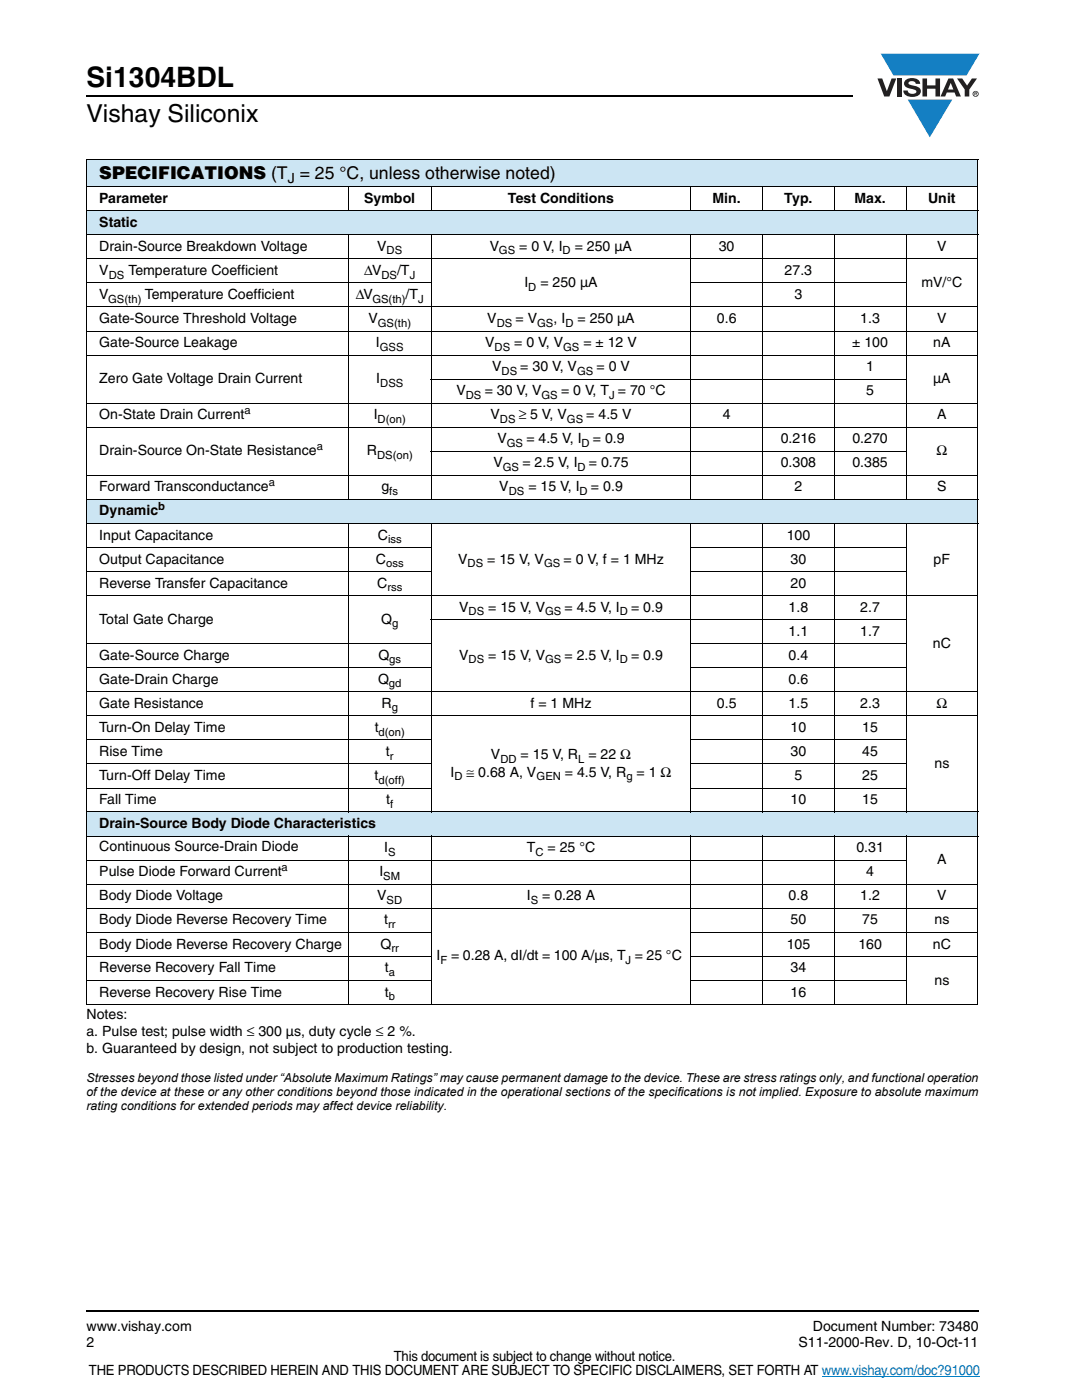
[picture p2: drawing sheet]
<svg xmlns="http://www.w3.org/2000/svg" width="216mm" height="279mm" viewBox="0 0 216 279" stroke-linecap="round" stroke-linejoin="round" font-family="sans-serif">
<defs><g id="words">
<text font-size="5.6" x="17.3" y="17.4">Si1304BDL</text>
<text font-size="4.9" x="17.3" y="24.4">Vishay Siliconix</text>
<text font-size="3.5" x="19.8" y="35.7">SPECIFICATIONS (T = 25 °C, unless otherwise noted)</text>
<g font-size="2.8">
<text x="19.8" y="40.5">Parameter</text>
<text x="57.4" y="36.6">J</text>
<text x="72.7" y="40.5">Symbol</text>
<text x="101.4" y="40.5">Test Conditions</text>
<text x="142.2" y="40.5">Min.</text>
<text x="156.5" y="40.5">Typ.</text>
<text x="170.5" y="40.5">Max.</text>
<text x="185.2" y="40.5">Unit</text>
<text x="19.8" y="45.3">Static</text>
<text x="19.8" y="50.1">Drain-Source Breakdown Voltage</text>
<text x="75.3" y="50.1">V</text>
<text x="97.8" y="50.1">V</text>
<text x="103.6" y="50.1">= 0 V, I</text>
<text x="114.7" y="50.1">= 250 µA</text>
<text x="143.4" y="50.1">30</text>
<text x="187" y="50.1">V</text>
<text x="19.8" y="59.7">V</text>
<text x="19.8" y="54.9">V</text>
<text x="25.6" y="54.9">Temperature Coefficient</text>
<text x="28.9" y="59.7">Temperature Coefficient</text>
<text x="71" y="59.7">ΔV</text>
<text x="72.7" y="54.9">ΔV</text>
<text x="79.2" y="54.9">/T</text>
<text x="80.9" y="59.7">/T</text>
<text x="104.6" y="57.3">I</text>
<text x="107.8" y="57.3">= 250 µA</text>
<text x="156.6" y="54.9">27.3</text>
<text x="158.5" y="59.7">3</text>
<text x="183.9" y="57.3">mV/°C</text>
<text x="19.8" y="64.5">Gate-Source Threshold Voltage</text>
<text x="73.5" y="64.5">V</text>
<text x="97.2" y="64.5">V</text>
<text x="102.9" y="64.5">= V</text>
<text x="110.4" y="64.5">, I</text>
<text x="115.2" y="64.5">= 250 µA</text>
<text x="143" y="64.5">0.6</text>
<text x="171.7" y="64.5">1.3</text>
<text x="187" y="64.5">V</text>
<text x="19.8" y="69.3">Gate-Source Leakage</text>
<text x="75" y="69.3">I</text>
<text x="96.8" y="69.3">V</text>
<text x="102.6" y="69.3">= 0 V, V</text>
<text x="116.4" y="69.3">= ± 12 V</text>
<text x="170" y="69.3">± 100</text>
<text x="186.2" y="69.3">nA</text>
<text x="19.8" y="76.5">Zero Gate Voltage Drain Current</text>
<text x="75.1" y="76.5">I</text>
<text x="98.2" y="74.1">V</text>
<text x="103.8" y="74.1">= 30 V, V</text>
<text x="119" y="74.1">= 0 V</text>
<text x="172.8" y="74.1">1</text>
<text x="186.2" y="76.5">µA</text>
<text x="19.8" y="83.7">On-State Drain Current</text>
<text x="74.6" y="83.7">I</text>
<text x="91.1" y="78.9">V</text>
<text x="96.7" y="78.9">= 30 V, V</text>
<text x="97.9" y="83.7">V</text>
<text x="103.5" y="83.7">≥ 5 V, V</text>
<text x="112" y="78.9">= 0 V, T = 70 °C</text>
<text x="117" y="83.7">= 4.5 V</text>
<text x="144.2" y="83.7">4</text>
<text x="172.9" y="78.9">5</text>
<text x="187" y="83.7">A</text>
<text x="99.3" y="88.5">V</text>
<text x="105" y="88.5">= 4.5 V, I</text>
<text x="118.3" y="88.5">= 0.9</text>
<text x="155.8" y="88.5">0.216</text>
<text x="170.1" y="88.5">0.270</text>
<text x="19.8" y="90.9">Drain-Source On-State Resistance</text>
<text x="73.2" y="90.9">R</text>
<text x="98.5" y="93.3">V</text>
<text x="104.2" y="93.3">= 2.5 V, I</text>
<text x="117.5" y="93.3">= 0.75</text>
<text x="155.8" y="93.3">0.308</text>
<text x="170.1" y="93.3">0.385</text>
<text x="186.9" y="90.9">Ω</text>
<text x="19.8" y="98.1">Forward Transconductance</text>
<text x="76.1" y="98.1">g</text>
<text x="99.6" y="98.1">V</text>
<text x="105.4" y="98.1">= 15 V, I</text>
<text x="117.9" y="98.1">= 0.9</text>
<text x="158.5" y="98.1">2</text>
<text x="187" y="98.1">S</text>
<text x="19.8" y="102.9">Dynamic</text>
<text x="19.8" y="107.7">Input Capacitance</text>
<text x="75.4" y="107.7">C</text>
<text x="157" y="107.7">100</text>
<text x="19.8" y="112.5">Output Capacitance</text>
<text x="75" y="112.5">C</text>
<text x="91.4" y="112.5">V</text>
<text x="97.2" y="112.5">= 15 V, V</text>
<text x="112.4" y="112.5">= 0 V, f = 1 MHz</text>
<text x="157.8" y="112.5">30</text>
<text x="186.3" y="112.5">pF</text>
<text x="19.8" y="117.3">Reverse Transfer Capacitance</text>
<text x="75.3" y="117.3">C</text>
<text x="157.8" y="117.3">20</text>
<text x="19.8" y="124.5">Total Gate Charge</text>
<text x="76" y="124.5">Q</text>
<text x="91.6" y="122.1">V</text>
<text x="97.4" y="122.1">= 15 V, V</text>
<text x="112.6" y="122.1">= 4.5 V, I</text>
<text x="125.9" y="122.1">= 0.9</text>
<text x="157.4" y="122.1">1.8</text>
<text x="171.7" y="122.1">2.7</text>
<text x="19.8" y="131.7">Gate-Source Charge</text>
<text x="75.5" y="131.7">Q</text>
<text x="91.6" y="131.7">V</text>
<text x="97.4" y="131.7">= 15 V, V</text>
<text x="112.6" y="131.7">= 2.5 V, I</text>
<text x="125.9" y="131.7">= 0.9</text>
<text x="157.4" y="126.9">1.1</text>
<text x="157.4" y="131.7">0.4</text>
<text x="171.7" y="126.9">1.7</text>
<text x="186.1" y="129.3">nC</text>
<text x="19.8" y="136.5">Gate-Drain Charge</text>
<text x="75.4" y="136.5">Q</text>
<text x="157.4" y="136.5">0.6</text>
<text x="19.8" y="141.3">Gate Resistance</text>
<text x="76.1" y="141.3">R</text>
<text x="105.9" y="141.3">f = 1 MHz</text>
<text x="143" y="141.3">0.5</text>
<text x="157.4" y="141.3">1.5</text>
<text x="171.7" y="141.3">2.3</text>
<text x="186.9" y="141.3">Ω</text>
<text x="19.8" y="146.1">Turn-On Delay Time</text>
<text x="74.8" y="146.1">t</text>
<text x="157.8" y="146.1">10</text>
<text x="172.1" y="146.1">15</text>
<text x="19.8" y="150.9">Rise Time</text>
<text x="19.8" y="155.7">Turn-Off Delay Time</text>
<text x="74.8" y="155.7">t</text>
<text x="77" y="150.9">t</text>
<text x="89.9" y="155">I</text>
<text x="93.1" y="155">≅ 0.68 A, V</text>
<text x="98" y="151.5">V</text>
<text x="103.9" y="151.5">= 15 V, R</text>
<text x="112.7" y="155">= 4.5 V, R</text>
<text x="117.4" y="151.5">= 22 Ω</text>
<text x="127" y="155">= 1 Ω</text>
<text x="157.8" y="150.9">30</text>
<text x="158.5" y="155.7">5</text>
<text x="172.1" y="155.7">25</text>
<text x="172.1" y="150.9">45</text>
<text x="186.5" y="153.3">ns</text>
<text x="19.8" y="160.5">Fall Time</text>
<text x="77.1" y="160.5">t</text>
<text x="157.8" y="160.5">10</text>
<text x="172.1" y="160.5">15</text>
<text x="19.8" y="165.3">Drain-Source Body Diode Characteristics</text>
<text x="19.8" y="169.8">Continuous Source-Drain Diode</text>
<text x="76.6" y="170.1">I</text>
<text x="105.1" y="170.1">T</text>
<text x="109.3" y="170.1">= 25 °C</text>
<text x="170.9" y="170.1">0.31</text>
<text x="187" y="172.5">A</text>
<text x="19.8" y="179.7">Body Diode Voltage</text>
<text x="19.8" y="174.9">Pulse Diode Forward Current</text>
<text x="75.3" y="179.7">V</text>
<text x="75.7" y="174.9">I</text>
<text x="105.1" y="179.7">I</text>
<text x="108.2" y="179.7">= 0.28 A</text>
<text x="157.4" y="179.7">0.8</text>
<text x="171.7" y="179.7">1.2</text>
<text x="172.8" y="174.9">4</text>
<text x="187" y="179.7">V</text>
<text x="19.8" y="184.5">Body Diode Reverse Recovery Time</text>
<text x="76.6" y="184.5">t</text>
<text x="157.8" y="184.5">50</text>
<text x="172.1" y="184.5">75</text>
<text x="186.5" y="184.5">ns</text>
<text x="19.8" y="189.3">Body Diode Reverse Recovery Charge</text>
<text x="75.9" y="189.3">Q</text>
<text x="87.1" y="191.7">I</text>
<text x="90" y="191.7">= 0.28 A, dI/dt = 100 A/µs, T = 25 °C</text>
<text x="157" y="189.3">105</text>
<text x="171.3" y="189.3">160</text>
<text x="186.1" y="189.3">nC</text>
<text x="19.8" y="194.1">Reverse Recovery Fall Time</text>
<text x="76.8" y="194.1">t</text>
<text x="157.8" y="194.1">34</text>
<text x="186.5" y="196.5">ns</text>
<text x="17.3" y="203.4">Notes:</text>
<text x="19.8" y="198.9">Reverse Recovery Rise Time</text>
<text x="76.8" y="198.9">t</text>
<text x="157.8" y="198.9">16</text>
<text x="17.3" y="206.8">a. Pulse test; pulse width ≤ 300 µs, duty cycle ≤ 2 %.</text>
<text x="17.3" y="210.1">b. Guaranteed by design, not subject to production testing.</text>
<text x="17.3" y="265.6">www.vishay.com</text>
<text x="17.3" y="268.8">2</text>
<text x="159.3" y="268.8">S11-2000-Rev. D, 10-Oct-11</text>
<text x="162.2" y="265.6">Document Number: 73480</text>
<text x="17.8" y="274.4">THE PRODUCTS DESCRIBED HEREIN AND THIS DOCUMENT ARE SUBJECT TO SPECIFIC DISCLAIMERS, SET FORTH AT www.vishay.com/doc?91000</text>
<text x="78.6" y="271.6">This document is subject to change without notice.</text>
</g>
<g font-size="2.5">
<text x="17.3" y="215.9">Stresses beyond those listed under “Absolute Maximum Ratings” may cause permanent damage to the device. These are stress ratings only, and functional operation</text>
<text x="17.2" y="218.8">of the device at these or any other conditions beyond those indicated in the operational sections of the specifications is not implied. Exposure to absolute maximum</text>
<text x="17.2" y="221.6">rating conditions for extended periods may affect device reliability.</text>
</g>
<g font-size="2.2">
<text x="77.2" y="50.8">DS</text>
<text x="99.6" y="50.8">GS</text>
<text x="112.3" y="50.8">D</text>
<text x="21.7" y="55.6">DS</text>
<text x="76.1" y="55.6">DS</text>
<text x="81.7" y="55.6">J</text>
<text x="105.4" y="58">D</text>
<text x="21.6" y="60.4">GS(th)</text>
<text x="74.3" y="60.4">GS(th)</text>
<text x="75.4" y="65.2">GS(th)</text>
<text x="83.5" y="60.4">J</text>
<text x="99.1" y="65.2">DS</text>
<text x="107.2" y="65.2">GS</text>
<text x="112.8" y="65.2">D</text>
<text x="75.8" y="70">GSS</text>
<text x="98.7" y="70">DS</text>
<text x="112.4" y="70">GS</text>
<text x="75.9" y="77.2">DSS</text>
<text x="100.1" y="74.8">DS</text>
<text x="115.2" y="74.8">GS</text>
<text x="48.8" y="82.5">a</text>
<text x="93" y="79.6">DS</text>
<text x="108.1" y="79.6">GS</text>
<text x="121.5" y="79.6">J</text>
<text x="63.2" y="89.7">a</text>
<text x="75.4" y="84.4">D(on)</text>
<text x="99.8" y="84.4">DS</text>
<text x="101.1" y="89.2">GS</text>
<text x="113.1" y="84.4">GS</text>
<text x="116" y="89.2">D</text>
<text x="75.2" y="91.6">DS(on)</text>
<text x="100.4" y="94">GS</text>
<text x="115.3" y="94">D</text>
<text x="31.6" y="101.7">b</text>
<text x="53.6" y="96.9">a</text>
<text x="77.7" y="98.8">fs</text>
<text x="101.5" y="98.8">DS</text>
<text x="115.7" y="98.8">D</text>
<text x="77" y="113.2">oss</text>
<text x="77.4" y="108.4">iss</text>
<text x="93.3" y="113.2">DS</text>
<text x="108.6" y="113.2">GS</text>
<text x="77.3" y="118">rss</text>
<text x="78.3" y="125.2">g</text>
<text x="93.5" y="122.8">DS</text>
<text x="108.8" y="122.8">GS</text>
<text x="123.7" y="122.8">D</text>
<text x="77.6" y="137.2">gd</text>
<text x="77.7" y="132.4">gs</text>
<text x="93.5" y="132.4">DS</text>
<text x="108.8" y="132.4">GS</text>
<text x="123.7" y="132.4">D</text>
<text x="78.2" y="142">g</text>
<text x="75.5" y="146.8">d(on)</text>
<text x="77.8" y="151.6">r</text>
<text x="90.7" y="155.7">D</text>
<text x="99.8" y="152.2">DD</text>
<text x="107.1" y="155.7">GEN</text>
<text x="115.4" y="152.2">L</text>
<text x="125" y="155.7">g</text>
<text x="75.5" y="156.4">d(off)</text>
<text x="77.9" y="161.2">f</text>
<text x="56.2" y="173.8">a</text>
<text x="77.4" y="170.8">S</text>
<text x="106.8" y="170.8">C</text>
<text x="76.5" y="175.6">SM</text>
<text x="77.2" y="180.4">SD</text>
<text x="77.4" y="185.2">rr</text>
<text x="105.9" y="180.4">S</text>
<text x="78.1" y="190">rr</text>
<text x="77.6" y="194.8">a</text>
<text x="87.9" y="192.4">F</text>
<text x="124.8" y="192.4">J</text>
<text x="77.6" y="199.6">b</text>
</g>
</g></defs>
<path d="M17.1 18.9h.2v.3h-.2zM17.1 261.5h.2v.4h-.2z" fill="#000"/>
<path d="M17.3 19.1h152.9M17.3 261.7h178.1" fill="none" stroke="#000" stroke-width=".36"/>
<path d="M175.1 10.7h20.4v16.7h-20.4z" fill="#fff"/>
<g fill="#147fc3">
<path d="M175.7 10.7h19.7l-2.5 4.4h-1.1h-13.5z"/>
<path d="M181.1 19.9h8.9l-4.5 7.5z"/>
</g>
<g fill="#231f20">
<path d="M175.1 15.7h.9l1 2.5 .9-2.5h.9l-1.3 3.6h-1.1z"/>
<path d="M179 15.7h.9v3.6h-.9z"/>
<path d="M180.7 16a2.1 2.1 0 0 1 2.8 .3l.1 .4h-.9a.79 .79 0 0 0-.7-.5 .79 .79 0 0 0-.7 .4l.2 .3 1 .2a1.08 1.08 0 0 1 1.2 1.1 1.08 1.08 0 0 1-1.1 1.1 1.73 1.73 0 0 1-2.3-1.2h.8a.96 .96 0 0 0 .8 .6 .96 .96 0 0 0 1-.4 1.31 1.31 0 0 0-1.3-.6 1.03 1.03 0 0 1-1-.6 1.03 1.03 0 0 1 .1-1.1z"/>
<path d="M184.1 15.7h.9v1.3h1.7v-1.3h.9v3.6h-.9v-1.6h-1.7v1.6h-.9z"/>
<path d="M191 15.7h1l1 1.4 .9-1.4h1.1l-1.6 2.2v1.4h-.9v-1.4z"/>
<path d="M189.7 16.5l.5 1.4h-1zM189.2 15.7l-1.5 3.6h.9l.3-.8h1.6l.3 .8h.9l-1.5-3.6z"/>
<path d="M194.2 18.7a.46 .46 0 0 1 .9 0 .46 .46 0 0 1-.9 0zM194.1 18.7a.6 .6 0 0 0 1.2 0 .6 .6 0 0 0-1.2 0z"/>
<path d="M194.6 18.5h.2v.2h-.2zM194.4 18.4v.7h.2v-.3l.4 .3-.2-.3 .1-.2v-.2z"/>
</g>
<path d="M164 274.6h31.5" fill="none" stroke="#007ec4" stroke-width=".2"/>
<g fill="#cce5f3">
<path d="M17.3 31.8h177.8v5.5h-177.8z"/>
<path d="M17.3 42.1h177.8v4.8h-177.8z"/>
<path d="M17.3 99.7h177.8v4.8h-177.8z"/>
<path d="M17.3 162.1h177.8v4.8h-177.8z"/>
</g>
<g fill="none" stroke="#000" stroke-width=".2">
<path d="M17.2 31.8h178M17.2 37.3h120.6M17.3 31.8v168.6M69.5 37.2v4.9M86.1 37.2v4.9M137.8 37.2v4.9M137.9 37.3h42.8M152.2 37.2v4.9M166.5 37.2v4.9M180.8 37.2v4.9M180.9 37.3h14.3M195.1 31.8v168.6"/>
<path d="M17.2 42.1h178M17.2 46.9h178M17.2 51.6h178M17.2 56.5h68.9M69.5 46.8v52.9M86.1 46.8v52.9M137.8 56.5h43.1M137.8 46.8v52.9M152.2 46.8v52.9M166.5 46.8v52.9M180.8 46.8v52.9M17.2 61.3h178"/>
<path d="M17.2 66.1h178M17.2 70.9h178M86 75.6h94.9M17.2 80.5h178M17.2 85.3h178M17.2 94.8h178M17.2 99.7h178M86 90.1h94.9M17.2 104.5h178M17.2 109.3h68.9M17.2 114.1h68.9M17.2 118.9h178"/>
<path d="M69.5 104.4v57.8M86.1 104.4v57.8M137.8 109.3h43.1M137.8 114.1h43.1M137.8 104.4v57.8M152.2 104.4v57.8M166.5 104.4v57.8M180.8 104.4v57.8M17.2 128.5h68.9M17.2 133.3h68.9M17.2 138h178M86 123.7h94.9"/>
<path d="M137.8 128.5h43.1M137.8 133.3h43.1M17.2 142.9h178M17.2 147.7h68.9M17.2 152.5h68.9M17.2 157.3h68.9M137.8 147.7h43.1M137.8 152.5h43.1M137.8 157.3h43.1M17.2 162.1h178M17.2 166.9h178M17.2 171.7h163.7"/>
<path d="M17.2 176.5h178M69.5 166.8v33.8M86.1 166.8v33.8M137.8 166.8v33.8M152.2 166.8v33.8M166.5 166.8v33.8M180.8 166.8v33.8M17.2 181.3h178M17.2 186.1h68.9M17.2 190.9h68.9M17.2 195.7h68.9M137.8 186.1h57.4"/>
<path d="M137.8 190.9h57.4M137.8 195.7h43.1M17.2 200.5h120.6M137.9 200.5h42.8M180.9 200.5h14.3"/>
</g>
<use href="#words"/>
</svg>
